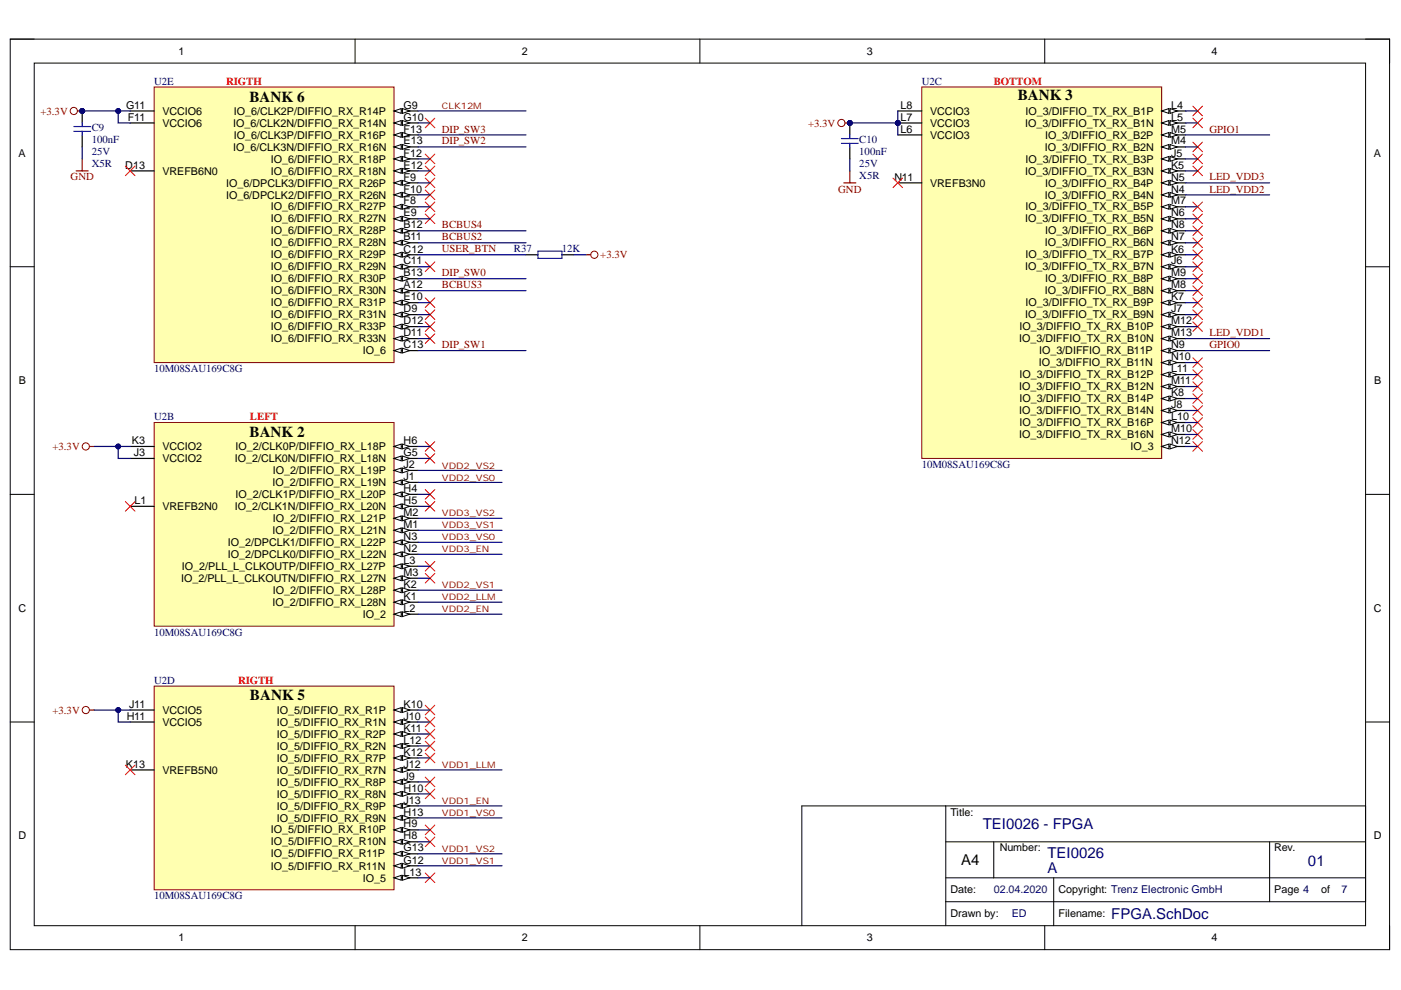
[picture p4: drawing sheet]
<svg xmlns="http://www.w3.org/2000/svg" width="297mm" height="210mm" viewBox="0 0 297 210" stroke-linecap="round" stroke-linejoin="round" font-family="sans-serif">
<defs><g id="words">
<g font-size="3.2">
<text x="52.9" y="21.6">BANK 6</text>
<text x="215.8" y="21.3">BANK 3</text>
<text x="52.9" y="92.7">BANK 2</text>
<text x="53" y="148.3">BANK 5</text>
<text x="203.8" y="183.4">A4</text>
</g>
<g font-size="3.2" fill="#000080">
<text x="208.4" y="175.8">TEI0026 - FPGA</text>
<text x="222.1" y="185.2">A</text>
<text x="222.1" y="181.9">TEI0026</text>
<text x="277.3" y="183.6">01</text>
<text x="235.6" y="194.8">FPGA.SchDoc</text>
</g>
<g font-size="2.3">
<text x="37.9" y="11.6">1</text>
<text x="110.7" y="11.6">2</text>
<text x="183.8" y="11.6">3</text>
<text x="256.9" y="11.6">4</text>
<text x="26.7" y="23">G11</text>
<text x="85.6" y="23">G9</text>
<text x="190.9" y="23">L8</text>
<text x="248.3" y="23">L4</text>
<text x="27.1" y="25.6">F11</text>
<text x="34.4" y="24.3">VCCIO6</text>
<text x="34.4" y="26.8">VCCIO6</text>
<text x="49.4" y="26.8">IO_6/CLK2N/DIFFIO_RX_R14N</text>
<text x="49.6" y="24.3">IO_6/CLK2P/DIFFIO_RX_R14P</text>
<text x="49.6" y="29.4">IO_6/CLK3P/DIFFIO_RX_R16P</text>
<text x="85.6" y="25.6">G10</text>
<text x="85.6" y="28.1">F13</text>
<text x="190.9" y="25.6">L7</text>
<text x="190.9" y="28.1">L6</text>
<text x="197.2" y="24.3">VCCIO3</text>
<text x="197.2" y="26.8">VCCIO3</text>
<text x="197.2" y="29.4">VCCIO3</text>
<text x="217.4" y="26.8">IO_3/DIFFIO_TX_RX_B1N</text>
<text x="217.4" y="24.3">IO_3/DIFFIO_TX_RX_B1P</text>
<text x="221.6" y="29.4">IO_3/DIFFIO_RX_B2P</text>
<text x="248.3" y="25.6">L5</text>
<text x="248.3" y="28.1">M5</text>
<text x="3.9" y="33.2">A</text>
<text x="26.6" y="35.8">D13</text>
<text x="49.4" y="31.9">IO_6/CLK3N/DIFFIO_RX_R16N</text>
<text x="57.4" y="34.5">IO_6/DIFFIO_RX_R18P</text>
<text x="85.6" y="33.2">F12</text>
<text x="85.6" y="35.8">E12</text>
<text x="85.6" y="30.6">E13</text>
<text x="217.4" y="34.5">IO_3/DIFFIO_TX_RX_B3P</text>
<text x="221.5" y="31.9">IO_3/DIFFIO_RX_B2N</text>
<text x="248.3" y="30.6">M4</text>
<text x="248.3" y="35.8">K5</text>
<text x="248.3" y="33.2">J5</text>
<text x="291.3" y="33.2">A</text>
<text x="34.4" y="37">VREFB6N0</text>
<text x="48" y="39.6">IO_6/DPCLK3/DIFFIO_RX_R26P</text>
<text x="57.4" y="37">IO_6/DIFFIO_RX_R18N</text>
<text x="85.6" y="38.3">F9</text>
<text x="85.6" y="40.8">F10</text>
<text x="189.6" y="38.3">N11</text>
<text x="197.2" y="39.6">VREFB3N0</text>
<text x="217.4" y="37">IO_3/DIFFIO_TX_RX_B3N</text>
<text x="221.6" y="39.6">IO_3/DIFFIO_RX_B4P</text>
<text x="248.3" y="40.8">N4</text>
<text x="248.3" y="38.3">N5</text>
<text x="47.9" y="42.1">IO_6/DPCLK2/DIFFIO_RX_R26N</text>
<text x="57.4" y="47.2">IO_6/DIFFIO_RX_R27N</text>
<text x="57.4" y="44.6">IO_6/DIFFIO_RX_R27P</text>
<text x="85.6" y="43.4">F8</text>
<text x="85.6" y="45.9">E9</text>
<text x="217.4" y="47.2">IO_3/DIFFIO_TX_RX_B5N</text>
<text x="217.4" y="44.6">IO_3/DIFFIO_TX_RX_B5P</text>
<text x="221.5" y="42.1">IO_3/DIFFIO_RX_B4N</text>
<text x="248.3" y="45.9">N6</text>
<text x="248.3" y="43.4">M7</text>
<text x="57.4" y="52.2">IO_6/DIFFIO_RX_R28N</text>
<text x="57.4" y="49.7">IO_6/DIFFIO_RX_R28P</text>
<text x="85.6" y="48.4">B12</text>
<text x="85.6" y="51">B11</text>
<text x="85.6" y="53.5">C12</text>
<text x="221.5" y="52.2">IO_3/DIFFIO_RX_B6N</text>
<text x="221.6" y="49.7">IO_3/DIFFIO_RX_B6P</text>
<text x="248.3" y="51">N7</text>
<text x="248.3" y="48.4">N8</text>
<text x="248.3" y="53.5">K6</text>
<text x="57.4" y="57.3">IO_6/DIFFIO_RX_R29N</text>
<text x="57.4" y="54.8">IO_6/DIFFIO_RX_R29P</text>
<text x="57.4" y="59.9">IO_6/DIFFIO_RX_R30P</text>
<text x="85.6" y="58.6">B13</text>
<text x="85.6" y="56.1">C11</text>
<text x="217.4" y="57.3">IO_3/DIFFIO_TX_RX_B7N</text>
<text x="217.4" y="54.8">IO_3/DIFFIO_TX_RX_B7P</text>
<text x="221.6" y="59.9">IO_3/DIFFIO_RX_B8P</text>
<text x="248.3" y="56.1">J6</text>
<text x="248.3" y="58.6">M9</text>
<text x="57.4" y="62.4">IO_6/DIFFIO_RX_R30N</text>
<text x="57.4" y="64.9">IO_6/DIFFIO_RX_R31P</text>
<text x="85.6" y="61.1">A12</text>
<text x="85.6" y="63.7">E10</text>
<text x="217.4" y="64.9">IO_3/DIFFIO_TX_RX_B9P</text>
<text x="221.5" y="62.4">IO_3/DIFFIO_RX_B8N</text>
<text x="248.3" y="61.1">M8</text>
<text x="248.3" y="63.7">K7</text>
<text x="57.4" y="67.5">IO_6/DIFFIO_RX_R31N</text>
<text x="57.4" y="70">IO_6/DIFFIO_RX_R33P</text>
<text x="85.6" y="66.2">D9</text>
<text x="85.6" y="68.8">D12</text>
<text x="85.6" y="71.3">D11</text>
<text x="216.2" y="70">IO_3/DIFFIO_TX_RX_B10P</text>
<text x="217.4" y="67.5">IO_3/DIFFIO_TX_RX_B9N</text>
<text x="248.3" y="66.2">J7</text>
<text x="248.3" y="71.3">M13</text>
<text x="248.3" y="68.8">M12</text>
<text x="57.4" y="72.6">IO_6/DIFFIO_RX_R33N</text>
<text x="76.9" y="75.1">IO_6</text>
<text x="85.6" y="73.8">C13</text>
<text x="216.1" y="72.6">IO_3/DIFFIO_TX_RX_B10N</text>
<text x="220.3" y="77.7">IO_3/DIFFIO_RX_B11N</text>
<text x="220.3" y="75.1">IO_3/DIFFIO_RX_B11P</text>
<text x="248.3" y="76.4">N10</text>
<text x="248.3" y="73.8">N9</text>
<text x="4" y="81.5">B</text>
<text x="216.1" y="82.7">IO_3/DIFFIO_TX_RX_B12N</text>
<text x="216.2" y="80.2">IO_3/DIFFIO_TX_RX_B12P</text>
<text x="248.3" y="81.5">M11</text>
<text x="248.3" y="78.9">L11</text>
<text x="291.4" y="81.5">B</text>
<text x="216.1" y="87.8">IO_3/DIFFIO_TX_RX_B14N</text>
<text x="216.2" y="85.3">IO_3/DIFFIO_TX_RX_B14P</text>
<text x="248.3" y="86.5">J8</text>
<text x="248.3" y="84">K8</text>
<text x="248.3" y="89.1">L10</text>
<text x="28" y="94.1">K3</text>
<text x="34.4" y="95.4">VCCIO2</text>
<text x="50" y="95.4">IO_2/CLK0P/DIFFIO_RX_L18P</text>
<text x="85.6" y="94.1">H6</text>
<text x="216.1" y="92.9">IO_3/DIFFIO_TX_RX_B16N</text>
<text x="216.2" y="90.3">IO_3/DIFFIO_TX_RX_B16P</text>
<text x="239.7" y="95.4">IO_3</text>
<text x="248.3" y="94.1">N12</text>
<text x="248.3" y="91.6">M10</text>
<text x="28.3" y="96.7">J3</text>
<text x="34.4" y="98">VCCIO2</text>
<text x="49.8" y="98">IO_2/CLK0N/DIFFIO_RX_L18N</text>
<text x="57.8" y="100.5">IO_2/DIFFIO_RX_L19P</text>
<text x="85.6" y="101.8">J1</text>
<text x="85.6" y="99.3">J2</text>
<text x="85.6" y="96.7">G5</text>
<text x="28.5" y="106.9">L1</text>
<text x="50" y="105.6">IO_2/CLK1P/DIFFIO_RX_L20P</text>
<text x="57.8" y="103.1">IO_2/DIFFIO_RX_L19N</text>
<text x="85.6" y="106.9">H5</text>
<text x="85.6" y="104.3">H4</text>
<text x="34.4" y="108.1">VREFB2N0</text>
<text x="49.8" y="108.1">IO_2/CLK1N/DIFFIO_RX_L20N</text>
<text x="57.8" y="113.2">IO_2/DIFFIO_RX_L21N</text>
<text x="57.8" y="110.7">IO_2/DIFFIO_RX_L21P</text>
<text x="85.6" y="111.9">M1</text>
<text x="85.6" y="109.4">M2</text>
<text x="48.3" y="118.3">IO_2/DPCLK0/DIFFIO_RX_L22N</text>
<text x="48.3" y="115.7">IO_2/DPCLK1/DIFFIO_RX_L22P</text>
<text x="85.6" y="119.6">L3</text>
<text x="85.6" y="117">N2</text>
<text x="85.6" y="114.5">N3</text>
<text x="38.4" y="123.4">IO_2/PLL_L_CLKOUTN/DIFFIO_RX_L27N</text>
<text x="38.6" y="120.9">IO_2/PLL_L_CLKOUTP/DIFFIO_RX_L27P</text>
<text x="57.8" y="125.9">IO_2/DIFFIO_RX_L28P</text>
<text x="85.6" y="124.7">K2</text>
<text x="85.6" y="122.1">M3</text>
<text x="3.9" y="129.7">C</text>
<text x="57.8" y="128.5">IO_2/DIFFIO_RX_L28N</text>
<text x="76.9" y="131">IO_2</text>
<text x="85.6" y="129.7">L2</text>
<text x="85.6" y="127.2">K1</text>
<text x="291.3" y="129.7">C</text>
<text x="26.9" y="152.6">H11</text>
<text x="27.4" y="150.1">J11</text>
<text x="34.4" y="151.3">VCCIO5</text>
<text x="34.4" y="153.9">VCCIO5</text>
<text x="58.7" y="153.9">IO_5/DIFFIO_RX_R1N</text>
<text x="58.7" y="151.3">IO_5/DIFFIO_RX_R1P</text>
<text x="85.6" y="150.1">K10</text>
<text x="85.6" y="155.1">K11</text>
<text x="85.6" y="152.6">J10</text>
<text x="58.7" y="158.9">IO_5/DIFFIO_RX_R2N</text>
<text x="58.7" y="156.4">IO_5/DIFFIO_RX_R2P</text>
<text x="58.7" y="161.5">IO_5/DIFFIO_RX_R7P</text>
<text x="85.6" y="157.7">L12</text>
<text x="85.6" y="160.2">K12</text>
<text x="26.7" y="162.8">K13</text>
<text x="34.4" y="164">VREFB5N0</text>
<text x="58.7" y="164">IO_5/DIFFIO_RX_R7N</text>
<text x="58.7" y="166.6">IO_5/DIFFIO_RX_R8P</text>
<text x="85.6" y="162.8">J12</text>
<text x="85.6" y="165.3">J9</text>
<text x="85.6" y="167.8">H10</text>
<text x="58.7" y="169.1">IO_5/DIFFIO_RX_R8N</text>
<text x="58.7" y="171.6">IO_5/DIFFIO_RX_R9P</text>
<text x="85.6" y="170.4">J13</text>
<text x="85.6" y="172.9">H13</text>
<text x="201.5" y="172.9">Title:</text>
<text x="3.9" y="178">D</text>
<text x="57.4" y="179.3">IO_5/DIFFIO_RX_R10N</text>
<text x="57.4" y="176.7">IO_5/DIFFIO_RX_R10P</text>
<text x="58.7" y="174.2">IO_5/DIFFIO_RX_R9N</text>
<text x="85.6" y="175.4">H9</text>
<text x="85.6" y="178">H8</text>
<text x="291.3" y="178">D</text>
<text x="57.4" y="184.4">IO_5/DIFFIO_RX_R11N</text>
<text x="57.4" y="181.8">IO_5/DIFFIO_RX_R11P</text>
<text x="85.6" y="185.6">L13</text>
<text x="85.6" y="180.5">G13</text>
<text x="85.6" y="183.1">G12</text>
<text x="212" y="180.5">Number:</text>
<text x="270.2" y="180.5">Rev.</text>
<text x="76.9" y="186.9">IO_5</text>
<text x="201.5" y="189.4">Date:</text>
<text x="224.4" y="189.4">Copyright: Trenz Electronic GmbH</text>
<text x="270.2" y="189.4">Page 4</text>
<text x="280.1" y="189.4">of</text>
<text x="201.5" y="194.5">Drawn by:</text>
<text x="224.4" y="194.5">Filename:</text>
<text x="37.9" y="199.6">1</text>
<text x="110.7" y="199.6">2</text>
<text x="183.8" y="199.6">3</text>
<text x="256.9" y="199.6">4</text>
</g>
<g font-size="2.3" fill="#000080">
<text x="32.7" y="18">U2E</text>
<text x="195.4" y="18">U2C</text>
<text x="19.5" y="27.8">C9</text>
<text x="19.5" y="32.9">25V</text>
<text x="19.5" y="35.5">X5R</text>
<text x="19.5" y="30.4">100nF</text>
<text x="182.2" y="35.5">25V</text>
<text x="182.2" y="30.4">C10</text>
<text x="182.2" y="32.9">100nF</text>
<text x="182.2" y="38">X5R</text>
<text x="109" y="53.5">R37</text>
<text x="119.1" y="53.5">12K</text>
<text x="32.7" y="78.9">10M08SAU169C8G</text>
<text x="32.7" y="89.1">U2B</text>
<text x="195.4" y="99.2">10M08SAU169C8G</text>
<text x="32.7" y="134.8">10M08SAU169C8G</text>
<text x="32.7" y="144.9">U2D</text>
<text x="32.7" y="190.7">10M08SAU169C8G</text>
<text x="210.7" y="189.4">02.04.2020</text>
<text x="284.4" y="189.4">7</text>
<text x="214.5" y="194.5">ED</text>
</g>
<g font-size="2.3" fill="#f00">
<text x="47.9" y="18">RIGTH</text>
<text x="210.7" y="18">BOTTOM</text>
<text x="53" y="89.1">LEFT</text>
<text x="50.5" y="144.9">RIGTH</text>
</g>
<g font-size="2.3" fill="#800000">
<text x="8.6" y="24.3">+3.3V</text>
<text x="93.7" y="28.1">DIP_SW3</text>
<text x="171.3" y="26.8">+3.3V</text>
<text x="256.5" y="28.1">GPIO1</text>
<text x="93.7" y="30.6">DIP_SW2</text>
<text x="15" y="38.2">GND</text>
<text x="177.7" y="40.8">GND</text>
<text x="256.5" y="40.8">LED_VDD2</text>
<text x="256.5" y="38.2">LED_VDD3</text>
<text x="93.7" y="48.4">BCBUS4</text>
<text x="93.7" y="51">BCBUS2</text>
<text x="93.7" y="53.5">USER_BTN</text>
<text x="93.7" y="58.6">DIP_SW0</text>
<text x="127.3" y="54.8">+3.3V</text>
<text x="93.7" y="61.1">BCBUS3</text>
<text x="256.5" y="71.3">LED_VDD1</text>
<text x="93.7" y="73.8">DIP_SW1</text>
<text x="256.5" y="73.8">GPIO0</text>
<text x="11.1" y="95.4">+3.3V</text>
<text x="11.1" y="151.3">+3.3V</text>
</g>
<g font-size="1.9" fill="#800000">
<text x="93.7" y="23.1">CLK12M</text>
<text x="93.7" y="99.3">VDD2_VS2</text>
<text x="93.7" y="101.9">VDD2_VS0</text>
<text x="93.7" y="109.5">VDD3_VS2</text>
<text x="93.7" y="112">VDD3_VS1</text>
<text x="93.7" y="114.6">VDD3_VS0</text>
<text x="93.7" y="117.1">VDD3_EN</text>
<text x="93.7" y="124.7">VDD2_VS1</text>
<text x="93.7" y="127.3">VDD2_LLM</text>
<text x="93.7" y="129.8">VDD2_EN</text>
<text x="93.7" y="162.9">VDD1_LLM</text>
<text x="93.7" y="170.5">VDD1_EN</text>
<text x="93.7" y="173">VDD1_VS0</text>
<text x="93.7" y="183.2">VDD1_VS1</text>
<text x="93.7" y="180.6">VDD1_VS2</text>
</g>
</g></defs>
<path d="M2.2 8.3h292.4v193.1h-292.4z" fill="none" stroke="#000" stroke-width=".21"/>
<path d="M7.3 13.4h282.2v182.9h-282.2z" fill-rule="evenodd" fill="#fff"/>
<g fill="none" stroke="#000" stroke-width=".21">
<path d="M2.2 8.3h5.1M7.3 13.4h282.2v182.9h-282.2zM75.3 8.3v5.1M148.4 8.3v5.1M221.5 8.3v5.1M289.5 8.3h5.1v5.1M2.2 56.6h5.1M289.5 56.6h5.1M2.2 104.8h5.1M289.5 104.8h5.1M2.2 153.1h5.1M289.5 153.1h5.1"/>
<path d="M200.5 170.9v25.4M200.5 178.5h89M210.7 178.5v7.6M269.2 178.5v12.7M75.3 196.3v5.1M148.4 196.3v5.1M200.5 191.2h89v-20.3h-119.5v25.4M200.5 186.1h89M221.5 196.3v5.1M223.4 186.1v10.2M294.6 196.3v5.1"/>
</g>
<path d="M32.7 89.6h50.8v43.2h-50.8z" fill-rule="evenodd" fill="#ffffb0"/>
<path d="M32.7 89.6h50.8v43.2h-50.8z" fill="none" stroke="#800000" stroke-width=".21"/>
<path d="M83.5 102.3h5.1" fill="none" stroke="#000" stroke-width=".25"/>
<path d="M83.5 102.3l1.6-.5v1z" fill="#f8fcff"/>
<path d="M83.5 102.3l1.6-.5v1z" fill="none" stroke="#000" stroke-width=".21"/>
<path d="M85.3 101.8l1.6 .5-1.6 .5z" fill="#f8fcff"/>
<path d="M85.3 101.8l1.6 .5-1.6 .5z" fill="none" stroke="#000" stroke-width=".21"/>
<path d="M83.5 99.7h5.1" fill="none" stroke="#000" stroke-width=".25"/>
<path d="M83.5 99.7l1.6-.5v1z" fill="#f8fcff"/>
<path d="M83.5 99.7l1.6-.5v1z" fill="none" stroke="#000" stroke-width=".21"/>
<path d="M85.3 99.2l1.6 .5-1.6 .5z" fill="#f8fcff"/>
<path d="M85.3 99.2l1.6 .5-1.6 .5z" fill="none" stroke="#000" stroke-width=".21"/>
<path d="M83.5 112.4h5.1" fill="none" stroke="#000" stroke-width=".25"/>
<path d="M83.5 112.4l1.6-.5v1z" fill="#f8fcff"/>
<path d="M83.5 112.4l1.6-.5v1z" fill="none" stroke="#000" stroke-width=".21"/>
<path d="M85.3 111.9l1.6 .5-1.6 .5z" fill="#f8fcff"/>
<path d="M85.3 111.9l1.6 .5-1.6 .5z" fill="none" stroke="#000" stroke-width=".21"/>
<path d="M83.5 109.9h5.1" fill="none" stroke="#000" stroke-width=".25"/>
<path d="M83.5 109.9l1.6-.5v1z" fill="#f8fcff"/>
<path d="M83.5 109.9l1.6-.5v1z" fill="none" stroke="#000" stroke-width=".21"/>
<path d="M85.3 109.4l1.6 .5-1.6 .5z" fill="#f8fcff"/>
<path d="M85.3 109.4l1.6 .5-1.6 .5z" fill="none" stroke="#000" stroke-width=".21"/>
<path d="M83.5 130.2h5.1" fill="none" stroke="#000" stroke-width=".25"/>
<path d="M83.5 130.2l1.6-.5v1z" fill="#f8fcff"/>
<path d="M83.5 130.2l1.6-.5v1z" fill="none" stroke="#000" stroke-width=".21"/>
<path d="M85.3 129.7l1.6 .5-1.6 .5z" fill="#f8fcff"/>
<path d="M85.3 129.7l1.6 .5-1.6 .5z" fill="none" stroke="#000" stroke-width=".21"/>
<path d="M83.5 127.7h5.1" fill="none" stroke="#000" stroke-width=".25"/>
<path d="M83.5 127.7l1.6-.5v1z" fill="#f8fcff"/>
<path d="M83.5 127.7l1.6-.5v1z" fill="none" stroke="#000" stroke-width=".21"/>
<path d="M85.3 127.2l1.6 .5-1.6 .5z" fill="#f8fcff"/>
<path d="M85.3 127.2l1.6 .5-1.6 .5z" fill="none" stroke="#000" stroke-width=".21"/>
<path d="M83.5 125.1h5.1" fill="none" stroke="#000" stroke-width=".25"/>
<path d="M83.5 125.1l1.6-.5v1z" fill="#f8fcff"/>
<path d="M83.5 125.1l1.6-.5v1z" fill="none" stroke="#000" stroke-width=".21"/>
<path d="M85.3 124.6l1.6 .5-1.6 .5z" fill="#f8fcff"/>
<path d="M85.3 124.6l1.6 .5-1.6 .5z" fill="none" stroke="#000" stroke-width=".21"/>
<path d="M83.5 122.6h5.1" fill="none" stroke="#000" stroke-width=".25"/>
<path d="M83.5 122.6l1.6-.5v1z" fill="#f8fcff"/>
<path d="M83.5 122.6l1.6-.5v1z" fill="none" stroke="#000" stroke-width=".21"/>
<path d="M85.3 122.1l1.6 .5-1.6 .5z" fill="#f8fcff"/>
<path d="M85.3 122.1l1.6 .5-1.6 .5z" fill="none" stroke="#000" stroke-width=".21"/>
<path d="M83.5 120.1h5.1" fill="none" stroke="#000" stroke-width=".25"/>
<path d="M83.5 120.1l1.6-.5v1z" fill="#f8fcff"/>
<path d="M83.5 120.1l1.6-.5v1z" fill="none" stroke="#000" stroke-width=".21"/>
<path d="M85.3 119.6l1.6 .5-1.6 .5z" fill="#f8fcff"/>
<path d="M85.3 119.6l1.6 .5-1.6 .5z" fill="none" stroke="#000" stroke-width=".21"/>
<path d="M83.5 97.2h5.1" fill="none" stroke="#000" stroke-width=".25"/>
<path d="M83.5 97.2l1.6-.5v1z" fill="#f8fcff"/>
<path d="M83.5 97.2l1.6-.5v1z" fill="none" stroke="#000" stroke-width=".21"/>
<path d="M85.3 96.7l1.6 .5-1.6 .5z" fill="#f8fcff"/>
<path d="M85.3 96.7l1.6 .5-1.6 .5z" fill="none" stroke="#000" stroke-width=".21"/>
<path d="M83.5 94.7h5.1" fill="none" stroke="#000" stroke-width=".25"/>
<path d="M83.5 94.7l1.6-.5v1z" fill="#f8fcff"/>
<path d="M83.5 94.7l1.6-.5v1z" fill="none" stroke="#000" stroke-width=".21"/>
<path d="M85.3 94.2l1.6 .5-1.6 .5z" fill="#f8fcff"/>
<path d="M85.3 94.2l1.6 .5-1.6 .5z" fill="none" stroke="#000" stroke-width=".21"/>
<path d="M83.5 107.4h5.1" fill="none" stroke="#000" stroke-width=".25"/>
<path d="M83.5 107.4l1.6-.5v1z" fill="#f8fcff"/>
<path d="M83.5 107.4l1.6-.5v1z" fill="none" stroke="#000" stroke-width=".21"/>
<path d="M85.3 106.9l1.6 .5-1.6 .5z" fill="#f8fcff"/>
<path d="M85.3 106.9l1.6 .5-1.6 .5z" fill="none" stroke="#000" stroke-width=".21"/>
<path d="M83.5 104.8h5.1" fill="none" stroke="#000" stroke-width=".25"/>
<path d="M83.5 104.8l1.6-.5v1z" fill="#f8fcff"/>
<path d="M83.5 104.8l1.6-.5v1z" fill="none" stroke="#000" stroke-width=".21"/>
<path d="M85.3 104.3l1.6 .5-1.6 .5z" fill="#f8fcff"/>
<path d="M85.3 104.3l1.6 .5-1.6 .5z" fill="none" stroke="#000" stroke-width=".21"/>
<path d="M83.5 117.5h5.1" fill="none" stroke="#000" stroke-width=".25"/>
<path d="M83.5 117.5l1.6-.5v1z" fill="#f8fcff"/>
<path d="M83.5 117.5l1.6-.5v1z" fill="none" stroke="#000" stroke-width=".21"/>
<path d="M85.3 117l1.6 .5-1.6 .5z" fill="#f8fcff"/>
<path d="M85.3 117l1.6 .5-1.6 .5z" fill="none" stroke="#000" stroke-width=".21"/>
<path d="M83.5 115h5.1" fill="none" stroke="#000" stroke-width=".25"/>
<path d="M83.5 115l1.6-.5v1z" fill="#f8fcff"/>
<path d="M83.5 115l1.6-.5v1z" fill="none" stroke="#000" stroke-width=".21"/>
<path d="M85.3 114.5l1.6 .5-1.6 .5z" fill="#f8fcff"/>
<path d="M85.3 114.5l1.6 .5-1.6 .5z" fill="none" stroke="#000" stroke-width=".21"/>
<path d="M27.6 94.7h5.1M27.6 97.2h5.1M27.6 107.4h5.1" fill="none" stroke="#000" stroke-width=".25"/>
<circle cx="190.3" cy="26.1" r=".51" fill="#000080"/>
<circle cx="190.3" cy="26.1" r=".51" fill="none" stroke="#000080" stroke-width=".21"/>
<path d="M195.4 18.4h50.9v78.8h-50.9z" fill-rule="evenodd" fill="#ffffb0"/>
<path d="M195.4 18.4h50.9v78.8h-50.9z" fill="none" stroke="#800000" stroke-width=".21"/>
<path d="M246.3 26.1h5.1" fill="none" stroke="#000" stroke-width=".25"/>
<path d="M246.3 26.1l1.5-.5v1z" fill="#f8fcff"/>
<path d="M246.3 26.1l1.5-.5v1z" fill="none" stroke="#000" stroke-width=".21"/>
<path d="M248.1 25.6l1.5 .5-1.5 .5z" fill="#f8fcff"/>
<path d="M248.1 25.6l1.5 .5-1.5 .5z" fill="none" stroke="#000" stroke-width=".21"/>
<path d="M246.3 31.2h5.1" fill="none" stroke="#000" stroke-width=".25"/>
<path d="M246.3 31.2l1.5-.6v1.1z" fill="#f8fcff"/>
<path d="M246.3 31.2l1.5-.6v1.1z" fill="none" stroke="#000" stroke-width=".21"/>
<path d="M248.1 30.6l1.5 .6-1.5 .5z" fill="#f8fcff"/>
<path d="M248.1 30.6l1.5 .6-1.5 .5z" fill="none" stroke="#000" stroke-width=".21"/>
<path d="M246.3 23.5h5.1" fill="none" stroke="#000" stroke-width=".25"/>
<path d="M246.3 23.5l1.5-.5v1z" fill="#f8fcff"/>
<path d="M246.3 23.5l1.5-.5v1z" fill="none" stroke="#000" stroke-width=".21"/>
<path d="M248.1 23l1.5 .5-1.5 .5z" fill="#f8fcff"/>
<path d="M248.1 23l1.5 .5-1.5 .5z" fill="none" stroke="#000" stroke-width=".21"/>
<path d="M246.3 28.6h5.1" fill="none" stroke="#000" stroke-width=".25"/>
<path d="M246.3 28.6l1.5-.5v1z" fill="#f8fcff"/>
<path d="M246.3 28.6l1.5-.5v1z" fill="none" stroke="#000" stroke-width=".21"/>
<path d="M248.1 28.1l1.5 .5-1.5 .5z" fill="#f8fcff"/>
<path d="M248.1 28.1l1.5 .5-1.5 .5z" fill="none" stroke="#000" stroke-width=".21"/>
<path d="M246.3 36.2h5.1" fill="none" stroke="#000" stroke-width=".25"/>
<path d="M246.3 36.2l1.5-.5v1z" fill="#f8fcff"/>
<path d="M246.3 36.2l1.5-.5v1z" fill="none" stroke="#000" stroke-width=".21"/>
<path d="M248.1 35.7l1.5 .5-1.5 .5z" fill="#f8fcff"/>
<path d="M248.1 35.7l1.5 .5-1.5 .5z" fill="none" stroke="#000" stroke-width=".21"/>
<path d="M246.3 41.3h5.1" fill="none" stroke="#000" stroke-width=".25"/>
<path d="M246.3 41.3l1.5-.5v1z" fill="#f8fcff"/>
<path d="M246.3 41.3l1.5-.5v1z" fill="none" stroke="#000" stroke-width=".21"/>
<path d="M248.1 40.8l1.5 .5-1.5 .5z" fill="#f8fcff"/>
<path d="M248.1 40.8l1.5 .5-1.5 .5z" fill="none" stroke="#000" stroke-width=".21"/>
<path d="M246.3 33.7h5.1" fill="none" stroke="#000" stroke-width=".25"/>
<path d="M246.3 33.7l1.5-.5v1z" fill="#f8fcff"/>
<path d="M246.3 33.7l1.5-.5v1z" fill="none" stroke="#000" stroke-width=".21"/>
<path d="M248.1 33.2l1.5 .5-1.5 .5z" fill="#f8fcff"/>
<path d="M248.1 33.2l1.5 .5-1.5 .5z" fill="none" stroke="#000" stroke-width=".21"/>
<path d="M246.3 38.8h5.1" fill="none" stroke="#000" stroke-width=".25"/>
<path d="M246.3 38.8l1.5-.5v1z" fill="#f8fcff"/>
<path d="M246.3 38.8l1.5-.5v1z" fill="none" stroke="#000" stroke-width=".21"/>
<path d="M248.1 38.3l1.5 .5-1.5 .5z" fill="#f8fcff"/>
<path d="M248.1 38.3l1.5 .5-1.5 .5z" fill="none" stroke="#000" stroke-width=".21"/>
<path d="M246.3 46.4h5.1" fill="none" stroke="#000" stroke-width=".25"/>
<path d="M246.3 46.4l1.5-.5v1z" fill="#f8fcff"/>
<path d="M246.3 46.4l1.5-.5v1z" fill="none" stroke="#000" stroke-width=".21"/>
<path d="M248.1 45.9l1.5 .5-1.5 .5z" fill="#f8fcff"/>
<path d="M248.1 45.9l1.5 .5-1.5 .5z" fill="none" stroke="#000" stroke-width=".21"/>
<path d="M246.3 51.5h5.1" fill="none" stroke="#000" stroke-width=".25"/>
<path d="M246.3 51.5l1.5-.5v1z" fill="#f8fcff"/>
<path d="M246.3 51.5l1.5-.5v1z" fill="none" stroke="#000" stroke-width=".21"/>
<path d="M248.1 51l1.5 .5-1.5 .5z" fill="#f8fcff"/>
<path d="M248.1 51l1.5 .5-1.5 .5z" fill="none" stroke="#000" stroke-width=".21"/>
<path d="M246.3 43.9h5.1" fill="none" stroke="#000" stroke-width=".25"/>
<path d="M246.3 43.9l1.5-.6v1.1z" fill="#f8fcff"/>
<path d="M246.3 43.9l1.5-.6v1.1z" fill="none" stroke="#000" stroke-width=".21"/>
<path d="M248.1 43.3l1.5 .6-1.5 .5z" fill="#f8fcff"/>
<path d="M248.1 43.3l1.5 .6-1.5 .5z" fill="none" stroke="#000" stroke-width=".21"/>
<path d="M246.3 48.9h5.1" fill="none" stroke="#000" stroke-width=".25"/>
<path d="M246.3 48.9l1.5-.5v1z" fill="#f8fcff"/>
<path d="M246.3 48.9l1.5-.5v1z" fill="none" stroke="#000" stroke-width=".21"/>
<path d="M248.1 48.4l1.5 .5-1.5 .5z" fill="#f8fcff"/>
<path d="M248.1 48.4l1.5 .5-1.5 .5z" fill="none" stroke="#000" stroke-width=".21"/>
<path d="M246.3 56.6h5.1" fill="none" stroke="#000" stroke-width=".25"/>
<path d="M246.3 56.6l1.5-.6v1.1z" fill="#f8fcff"/>
<path d="M246.3 56.6l1.5-.6v1.1z" fill="none" stroke="#000" stroke-width=".21"/>
<path d="M248.1 56l1.5 .6-1.5 .5z" fill="#f8fcff"/>
<path d="M248.1 56l1.5 .6-1.5 .5z" fill="none" stroke="#000" stroke-width=".21"/>
<path d="M246.3 61.6h5.1" fill="none" stroke="#000" stroke-width=".25"/>
<path d="M246.3 61.6l1.5-.5v1z" fill="#f8fcff"/>
<path d="M246.3 61.6l1.5-.5v1z" fill="none" stroke="#000" stroke-width=".21"/>
<path d="M248.1 61.1l1.5 .5-1.5 .5z" fill="#f8fcff"/>
<path d="M248.1 61.1l1.5 .5-1.5 .5z" fill="none" stroke="#000" stroke-width=".21"/>
<path d="M246.3 54h5.1" fill="none" stroke="#000" stroke-width=".25"/>
<path d="M246.3 54l1.5-.5v1z" fill="#f8fcff"/>
<path d="M246.3 54l1.5-.5v1z" fill="none" stroke="#000" stroke-width=".21"/>
<path d="M248.1 53.5l1.5 .5-1.5 .5z" fill="#f8fcff"/>
<path d="M248.1 53.5l1.5 .5-1.5 .5z" fill="none" stroke="#000" stroke-width=".21"/>
<path d="M246.3 59.1h5.1" fill="none" stroke="#000" stroke-width=".25"/>
<path d="M246.3 59.1l1.5-.5v1z" fill="#f8fcff"/>
<path d="M246.3 59.1l1.5-.5v1z" fill="none" stroke="#000" stroke-width=".21"/>
<path d="M248.1 58.6l1.5 .5-1.5 .5z" fill="#f8fcff"/>
<path d="M248.1 58.6l1.5 .5-1.5 .5z" fill="none" stroke="#000" stroke-width=".21"/>
<path d="M246.3 66.7h5.1" fill="none" stroke="#000" stroke-width=".25"/>
<path d="M246.3 66.7l1.5-.5v1z" fill="#f8fcff"/>
<path d="M246.3 66.7l1.5-.5v1z" fill="none" stroke="#000" stroke-width=".21"/>
<path d="M248.1 66.2l1.5 .5-1.5 .5z" fill="#f8fcff"/>
<path d="M248.1 66.2l1.5 .5-1.5 .5z" fill="none" stroke="#000" stroke-width=".21"/>
<path d="M246.3 64.2h5.1" fill="none" stroke="#000" stroke-width=".25"/>
<path d="M246.3 64.2l1.5-.5v1z" fill="#f8fcff"/>
<path d="M246.3 64.2l1.5-.5v1z" fill="none" stroke="#000" stroke-width=".21"/>
<path d="M248.1 63.7l1.5 .5-1.5 .5z" fill="#f8fcff"/>
<path d="M248.1 63.7l1.5 .5-1.5 .5z" fill="none" stroke="#000" stroke-width=".21"/>
<path d="M246.3 94.7h5.1" fill="none" stroke="#000" stroke-width=".25"/>
<path d="M246.3 94.7l1.5-.6v1.1z" fill="#f8fcff"/>
<path d="M246.3 94.7l1.5-.6v1.1z" fill="none" stroke="#000" stroke-width=".21"/>
<path d="M248.1 94.1l1.5 .6-1.5 .5z" fill="#f8fcff"/>
<path d="M248.1 94.1l1.5 .6-1.5 .5z" fill="none" stroke="#000" stroke-width=".21"/>
<path d="M246.3 71.8h5.1" fill="none" stroke="#000" stroke-width=".25"/>
<path d="M246.3 71.8l1.5-.5v1z" fill="#f8fcff"/>
<path d="M246.3 71.8l1.5-.5v1z" fill="none" stroke="#000" stroke-width=".21"/>
<path d="M248.1 71.3l1.5 .5-1.5 .5z" fill="#f8fcff"/>
<path d="M248.1 71.3l1.5 .5-1.5 .5z" fill="none" stroke="#000" stroke-width=".21"/>
<path d="M246.3 76.9h5.1" fill="none" stroke="#000" stroke-width=".25"/>
<path d="M246.3 76.9l1.5-.5v1z" fill="#f8fcff"/>
<path d="M246.3 76.9l1.5-.5v1z" fill="none" stroke="#000" stroke-width=".21"/>
<path d="M248.1 76.4l1.5 .5-1.5 .5z" fill="#f8fcff"/>
<path d="M248.1 76.4l1.5 .5-1.5 .5z" fill="none" stroke="#000" stroke-width=".21"/>
<path d="M246.3 69.3h5.1" fill="none" stroke="#000" stroke-width=".25"/>
<path d="M246.3 69.3l1.5-.5v1z" fill="#f8fcff"/>
<path d="M246.3 69.3l1.5-.5v1z" fill="none" stroke="#000" stroke-width=".21"/>
<path d="M248.1 68.8l1.5 .5-1.5 .5z" fill="#f8fcff"/>
<path d="M248.1 68.8l1.5 .5-1.5 .5z" fill="none" stroke="#000" stroke-width=".21"/>
<path d="M246.3 74.3h5.1" fill="none" stroke="#000" stroke-width=".25"/>
<path d="M246.3 74.3l1.5-.5v1z" fill="#f8fcff"/>
<path d="M246.3 74.3l1.5-.5v1z" fill="none" stroke="#000" stroke-width=".21"/>
<path d="M248.1 73.8l1.5 .5-1.5 .5z" fill="#f8fcff"/>
<path d="M248.1 73.8l1.5 .5-1.5 .5z" fill="none" stroke="#000" stroke-width=".21"/>
<path d="M246.3 82h5.1" fill="none" stroke="#000" stroke-width=".25"/>
<path d="M246.3 82l1.5-.6v1.1z" fill="#f8fcff"/>
<path d="M246.3 82l1.5-.6v1.1z" fill="none" stroke="#000" stroke-width=".21"/>
<path d="M248.1 81.4l1.5 .6-1.5 .5z" fill="#f8fcff"/>
<path d="M248.1 81.4l1.5 .6-1.5 .5z" fill="none" stroke="#000" stroke-width=".21"/>
<path d="M246.3 79.4h5.1" fill="none" stroke="#000" stroke-width=".25"/>
<path d="M246.3 79.4l1.5-.5v1z" fill="#f8fcff"/>
<path d="M246.3 79.4l1.5-.5v1z" fill="none" stroke="#000" stroke-width=".21"/>
<path d="M248.1 78.9l1.5 .5-1.5 .5z" fill="#f8fcff"/>
<path d="M248.1 78.9l1.5 .5-1.5 .5z" fill="none" stroke="#000" stroke-width=".21"/>
<path d="M246.3 87h5.1" fill="none" stroke="#000" stroke-width=".25"/>
<path d="M246.3 87l1.5-.5v1z" fill="#f8fcff"/>
<path d="M246.3 87l1.5-.5v1z" fill="none" stroke="#000" stroke-width=".21"/>
<path d="M248.1 86.5l1.5 .5-1.5 .5z" fill="#f8fcff"/>
<path d="M248.1 86.5l1.5 .5-1.5 .5z" fill="none" stroke="#000" stroke-width=".21"/>
<path d="M246.3 84.5h5.1" fill="none" stroke="#000" stroke-width=".25"/>
<path d="M246.3 84.5l1.5-.5v1z" fill="#f8fcff"/>
<path d="M246.3 84.5l1.5-.5v1z" fill="none" stroke="#000" stroke-width=".21"/>
<path d="M248.1 84l1.5 .5-1.5 .5z" fill="#f8fcff"/>
<path d="M248.1 84l1.5 .5-1.5 .5z" fill="none" stroke="#000" stroke-width=".21"/>
<path d="M246.3 92.1h5.1" fill="none" stroke="#000" stroke-width=".25"/>
<path d="M246.3 92.1l1.5-.5v1z" fill="#f8fcff"/>
<path d="M246.3 92.1l1.5-.5v1z" fill="none" stroke="#000" stroke-width=".21"/>
<path d="M248.1 91.6l1.5 .5-1.5 .5z" fill="#f8fcff"/>
<path d="M248.1 91.6l1.5 .5-1.5 .5z" fill="none" stroke="#000" stroke-width=".21"/>
<path d="M246.3 89.6h5.1" fill="none" stroke="#000" stroke-width=".25"/>
<path d="M246.3 89.6l1.5-.5v1z" fill="#f8fcff"/>
<path d="M246.3 89.6l1.5-.5v1z" fill="none" stroke="#000" stroke-width=".21"/>
<path d="M248.1 89.1l1.5 .5-1.5 .5z" fill="#f8fcff"/>
<path d="M248.1 89.1l1.5 .5-1.5 .5z" fill="none" stroke="#000" stroke-width=".21"/>
<path d="M190.3 38.8h5.1M190.3 23.5h5.1M190.3 26.1h5.1" fill="none" stroke="#000" stroke-width=".25"/>
<circle cx="190.3" cy="26.1" r=".51" fill="#000080"/>
<circle cx="190.3" cy="26.1" r=".51" fill="none" stroke="#000080" stroke-width=".21"/>
<path d="M190.3 28.6h5.1" fill="none" stroke="#000" stroke-width=".25"/>
<path d="M32.7 145.5h50.8v43.2h-50.8z" fill-rule="evenodd" fill="#ffffb0"/>
<path d="M32.7 145.5h50.8v43.2h-50.8z" fill="none" stroke="#800000" stroke-width=".21"/>
<path d="M83.5 150.5h5.1" fill="none" stroke="#000" stroke-width=".25"/>
<path d="M83.5 150.5l1.6-.5v1.1z" fill="#f8fcff"/>
<path d="M83.5 150.5l1.6-.5v1.1z" fill="none" stroke="#000" stroke-width=".21"/>
<path d="M85.3 150l1.6 .5-1.6 .6z" fill="#f8fcff"/>
<path d="M85.3 150l1.6 .5-1.6 .6z" fill="none" stroke="#000" stroke-width=".21"/>
<path d="M83.5 155.6h5.1" fill="none" stroke="#000" stroke-width=".25"/>
<path d="M83.5 155.6l1.6-.5v1z" fill="#f8fcff"/>
<path d="M83.5 155.6l1.6-.5v1z" fill="none" stroke="#000" stroke-width=".21"/>
<path d="M85.3 155.1l1.6 .5-1.6 .5z" fill="#f8fcff"/>
<path d="M85.3 155.1l1.6 .5-1.6 .5z" fill="none" stroke="#000" stroke-width=".21"/>
<path d="M83.5 153.1h5.1" fill="none" stroke="#000" stroke-width=".25"/>
<path d="M83.5 153.1l1.6-.5v1z" fill="#f8fcff"/>
<path d="M83.5 153.1l1.6-.5v1z" fill="none" stroke="#000" stroke-width=".21"/>
<path d="M85.3 152.6l1.6 .5-1.6 .5z" fill="#f8fcff"/>
<path d="M85.3 152.6l1.6 .5-1.6 .5z" fill="none" stroke="#000" stroke-width=".21"/>
<path d="M83.5 158.2h5.1" fill="none" stroke="#000" stroke-width=".25"/>
<path d="M83.5 158.2l1.6-.5v1z" fill="#f8fcff"/>
<path d="M83.5 158.2l1.6-.5v1z" fill="none" stroke="#000" stroke-width=".21"/>
<path d="M85.3 157.7l1.6 .5-1.6 .5z" fill="#f8fcff"/>
<path d="M85.3 157.7l1.6 .5-1.6 .5z" fill="none" stroke="#000" stroke-width=".21"/>
<path d="M83.5 160.7h5.1" fill="none" stroke="#000" stroke-width=".25"/>
<path d="M83.5 160.7l1.6-.5v1z" fill="#f8fcff"/>
<path d="M83.5 160.7l1.6-.5v1z" fill="none" stroke="#000" stroke-width=".21"/>
<path d="M85.3 160.2l1.6 .5-1.6 .5z" fill="#f8fcff"/>
<path d="M85.3 160.2l1.6 .5-1.6 .5z" fill="none" stroke="#000" stroke-width=".21"/>
<path d="M83.5 186.1h5.1" fill="none" stroke="#000" stroke-width=".25"/>
<path d="M83.5 186.1l1.6-.5v1z" fill="#f8fcff"/>
<path d="M83.5 186.1l1.6-.5v1z" fill="none" stroke="#000" stroke-width=".21"/>
<path d="M85.3 185.6l1.6 .5-1.6 .5z" fill="#f8fcff"/>
<path d="M85.3 185.6l1.6 .5-1.6 .5z" fill="none" stroke="#000" stroke-width=".21"/>
<path d="M83.5 163.2h5.1" fill="none" stroke="#000" stroke-width=".25"/>
<path d="M83.5 163.2l1.6-.5v1.1z" fill="#f8fcff"/>
<path d="M83.5 163.2l1.6-.5v1.1z" fill="none" stroke="#000" stroke-width=".21"/>
<path d="M85.3 162.7l1.6 .5-1.6 .6z" fill="#f8fcff"/>
<path d="M85.3 162.7l1.6 .5-1.6 .6z" fill="none" stroke="#000" stroke-width=".21"/>
<path d="M83.5 165.8h5.1" fill="none" stroke="#000" stroke-width=".25"/>
<path d="M83.5 165.8l1.6-.5v1z" fill="#f8fcff"/>
<path d="M83.5 165.8l1.6-.5v1z" fill="none" stroke="#000" stroke-width=".21"/>
<path d="M85.3 165.3l1.6 .5-1.6 .5z" fill="#f8fcff"/>
<path d="M85.3 165.3l1.6 .5-1.6 .5z" fill="none" stroke="#000" stroke-width=".21"/>
<path d="M83.5 170.9h5.1" fill="none" stroke="#000" stroke-width=".25"/>
<path d="M83.5 170.9l1.6-.5v1z" fill="#f8fcff"/>
<path d="M83.5 170.9l1.6-.5v1z" fill="none" stroke="#000" stroke-width=".21"/>
<path d="M85.3 170.4l1.6 .5-1.6 .5z" fill="#f8fcff"/>
<path d="M85.3 170.4l1.6 .5-1.6 .5z" fill="none" stroke="#000" stroke-width=".21"/>
<path d="M83.5 168.3h5.1" fill="none" stroke="#000" stroke-width=".25"/>
<path d="M83.5 168.3l1.6-.5v1z" fill="#f8fcff"/>
<path d="M83.5 168.3l1.6-.5v1z" fill="none" stroke="#000" stroke-width=".21"/>
<path d="M85.3 167.8l1.6 .5-1.6 .5z" fill="#f8fcff"/>
<path d="M85.3 167.8l1.6 .5-1.6 .5z" fill="none" stroke="#000" stroke-width=".21"/>
<path d="M83.5 173.4h5.1" fill="none" stroke="#000" stroke-width=".25"/>
<path d="M83.5 173.4l1.6-.5v1z" fill="#f8fcff"/>
<path d="M83.5 173.4l1.6-.5v1z" fill="none" stroke="#000" stroke-width=".21"/>
<path d="M85.3 172.9l1.6 .5-1.6 .5z" fill="#f8fcff"/>
<path d="M85.3 172.9l1.6 .5-1.6 .5z" fill="none" stroke="#000" stroke-width=".21"/>
<path d="M83.5 176h5.1" fill="none" stroke="#000" stroke-width=".25"/>
<path d="M83.5 176l1.6-.6v1.1z" fill="#f8fcff"/>
<path d="M83.5 176l1.6-.6v1.1z" fill="none" stroke="#000" stroke-width=".21"/>
<path d="M85.3 175.4l1.6 .6-1.6 .5z" fill="#f8fcff"/>
<path d="M85.3 175.4l1.6 .6-1.6 .5z" fill="none" stroke="#000" stroke-width=".21"/>
<path d="M83.5 181h5.1" fill="none" stroke="#000" stroke-width=".25"/>
<path d="M83.5 181l1.6-.5v1z" fill="#f8fcff"/>
<path d="M83.5 181l1.6-.5v1z" fill="none" stroke="#000" stroke-width=".21"/>
<path d="M85.3 180.5l1.6 .5-1.6 .5z" fill="#f8fcff"/>
<path d="M85.3 180.5l1.6 .5-1.6 .5z" fill="none" stroke="#000" stroke-width=".21"/>
<path d="M83.5 178.5h5.1" fill="none" stroke="#000" stroke-width=".25"/>
<path d="M83.5 178.5l1.6-.5v1z" fill="#f8fcff"/>
<path d="M83.5 178.5l1.6-.5v1z" fill="none" stroke="#000" stroke-width=".21"/>
<path d="M85.3 178l1.6 .5-1.6 .5z" fill="#f8fcff"/>
<path d="M85.3 178l1.6 .5-1.6 .5z" fill="none" stroke="#000" stroke-width=".21"/>
<path d="M83.5 183.6h5.1" fill="none" stroke="#000" stroke-width=".25"/>
<path d="M83.5 183.6l1.6-.5v1z" fill="#f8fcff"/>
<path d="M83.5 183.6l1.6-.5v1z" fill="none" stroke="#000" stroke-width=".21"/>
<path d="M85.3 183.1l1.6 .5-1.6 .5z" fill="#f8fcff"/>
<path d="M85.3 183.1l1.6 .5-1.6 .5z" fill="none" stroke="#000" stroke-width=".21"/>
<path d="M27.6 150.5h5.1M27.6 153.1h5.1M27.6 163.2h5.1" fill="none" stroke="#000" stroke-width=".25"/>
<path d="M32.7 18.4h50.8v58.5h-50.8z" fill-rule="evenodd" fill="#ffffb0"/>
<path d="M32.7 18.4h50.8v58.5h-50.8z" fill="none" stroke="#800000" stroke-width=".21"/>
<path d="M83.5 33.7h5.1" fill="none" stroke="#000" stroke-width=".25"/>
<path d="M83.5 33.7l1.6-.5v1z" fill="#f8fcff"/>
<path d="M83.5 33.7l1.6-.5v1z" fill="none" stroke="#000" stroke-width=".21"/>
<path d="M85.3 33.2l1.6 .5-1.6 .5z" fill="#f8fcff"/>
<path d="M85.3 33.2l1.6 .5-1.6 .5z" fill="none" stroke="#000" stroke-width=".21"/>
<path d="M83.5 36.2h5.1" fill="none" stroke="#000" stroke-width=".25"/>
<path d="M83.5 36.2l1.6-.5v1z" fill="#f8fcff"/>
<path d="M83.5 36.2l1.6-.5v1z" fill="none" stroke="#000" stroke-width=".21"/>
<path d="M85.3 35.7l1.6 .5-1.6 .5z" fill="#f8fcff"/>
<path d="M85.3 35.7l1.6 .5-1.6 .5z" fill="none" stroke="#000" stroke-width=".21"/>
<path d="M83.5 74.3h5.1" fill="none" stroke="#000" stroke-width=".25"/>
<path d="M83.5 74.3l1.6-.5v1z" fill="#f8fcff"/>
<path d="M83.5 74.3l1.6-.5v1z" fill="none" stroke="#000" stroke-width=".21"/>
<path d="M85.3 73.8l1.6 .5-1.6 .5z" fill="#f8fcff"/>
<path d="M85.3 73.8l1.6 .5-1.6 .5z" fill="none" stroke="#000" stroke-width=".21"/>
<path d="M83.5 43.9h5.1" fill="none" stroke="#000" stroke-width=".25"/>
<path d="M83.5 43.9l1.6-.6v1.1z" fill="#f8fcff"/>
<path d="M83.5 43.9l1.6-.6v1.1z" fill="none" stroke="#000" stroke-width=".21"/>
<path d="M85.3 43.3l1.6 .6-1.6 .5z" fill="#f8fcff"/>
<path d="M85.3 43.3l1.6 .6-1.6 .5z" fill="none" stroke="#000" stroke-width=".21"/>
<path d="M83.5 48.9h5.1" fill="none" stroke="#000" stroke-width=".25"/>
<path d="M83.5 48.9l1.6-.5v1z" fill="#f8fcff"/>
<path d="M83.5 48.9l1.6-.5v1z" fill="none" stroke="#000" stroke-width=".21"/>
<path d="M85.3 48.4l1.6 .5-1.6 .5z" fill="#f8fcff"/>
<path d="M85.3 48.4l1.6 .5-1.6 .5z" fill="none" stroke="#000" stroke-width=".21"/>
<path d="M83.5 46.4h5.1" fill="none" stroke="#000" stroke-width=".25"/>
<path d="M83.5 46.4l1.6-.5v1z" fill="#f8fcff"/>
<path d="M83.5 46.4l1.6-.5v1z" fill="none" stroke="#000" stroke-width=".21"/>
<path d="M85.3 45.9l1.6 .5-1.6 .5z" fill="#f8fcff"/>
<path d="M85.3 45.9l1.6 .5-1.6 .5z" fill="none" stroke="#000" stroke-width=".21"/>
<path d="M83.5 51.5h5.1" fill="none" stroke="#000" stroke-width=".25"/>
<path d="M83.5 51.5l1.6-.5v1z" fill="#f8fcff"/>
<path d="M83.5 51.5l1.6-.5v1z" fill="none" stroke="#000" stroke-width=".21"/>
<path d="M85.3 51l1.6 .5-1.6 .5z" fill="#f8fcff"/>
<path d="M85.3 51l1.6 .5-1.6 .5z" fill="none" stroke="#000" stroke-width=".21"/>
<path d="M83.5 54h5.1" fill="none" stroke="#000" stroke-width=".25"/>
<path d="M83.5 54l1.6-.5v1z" fill="#f8fcff"/>
<path d="M83.5 54l1.6-.5v1z" fill="none" stroke="#000" stroke-width=".21"/>
<path d="M85.3 53.5l1.6 .5-1.6 .5z" fill="#f8fcff"/>
<path d="M85.3 53.5l1.6 .5-1.6 .5z" fill="none" stroke="#000" stroke-width=".21"/>
<path d="M83.5 59.1h5.1" fill="none" stroke="#000" stroke-width=".25"/>
<path d="M83.5 59.1l1.6-.5v1z" fill="#f8fcff"/>
<path d="M83.5 59.1l1.6-.5v1z" fill="none" stroke="#000" stroke-width=".21"/>
<path d="M85.3 58.6l1.6 .5-1.6 .5z" fill="#f8fcff"/>
<path d="M85.3 58.6l1.6 .5-1.6 .5z" fill="none" stroke="#000" stroke-width=".21"/>
<path d="M83.5 56.6h5.1" fill="none" stroke="#000" stroke-width=".25"/>
<path d="M83.5 56.6l1.6-.6v1.1z" fill="#f8fcff"/>
<path d="M83.5 56.6l1.6-.6v1.1z" fill="none" stroke="#000" stroke-width=".21"/>
<path d="M85.3 56l1.6 .6-1.6 .5z" fill="#f8fcff"/>
<path d="M85.3 56l1.6 .6-1.6 .5z" fill="none" stroke="#000" stroke-width=".21"/>
<path d="M83.5 61.6h5.1" fill="none" stroke="#000" stroke-width=".25"/>
<path d="M83.5 61.6l1.6-.5v1z" fill="#f8fcff"/>
<path d="M83.5 61.6l1.6-.5v1z" fill="none" stroke="#000" stroke-width=".21"/>
<path d="M85.3 61.1l1.6 .5-1.6 .5z" fill="#f8fcff"/>
<path d="M85.3 61.1l1.6 .5-1.6 .5z" fill="none" stroke="#000" stroke-width=".21"/>
<path d="M83.5 64.2h5.1" fill="none" stroke="#000" stroke-width=".25"/>
<path d="M83.5 64.2l1.6-.5v1z" fill="#f8fcff"/>
<path d="M83.5 64.2l1.6-.5v1z" fill="none" stroke="#000" stroke-width=".21"/>
<path d="M85.3 63.7l1.6 .5-1.6 .5z" fill="#f8fcff"/>
<path d="M85.3 63.7l1.6 .5-1.6 .5z" fill="none" stroke="#000" stroke-width=".21"/>
<path d="M83.5 66.7h5.1" fill="none" stroke="#000" stroke-width=".25"/>
<path d="M83.5 66.7l1.6-.5v1z" fill="#f8fcff"/>
<path d="M83.5 66.7l1.6-.5v1z" fill="none" stroke="#000" stroke-width=".21"/>
<path d="M85.3 66.2l1.6 .5-1.6 .5z" fill="#f8fcff"/>
<path d="M85.3 66.2l1.6 .5-1.6 .5z" fill="none" stroke="#000" stroke-width=".21"/>
<path d="M83.5 69.3h5.1" fill="none" stroke="#000" stroke-width=".25"/>
<path d="M83.5 69.3l1.6-.6v1.1z" fill="#f8fcff"/>
<path d="M83.5 69.3l1.6-.6v1.1z" fill="none" stroke="#000" stroke-width=".21"/>
<path d="M85.3 68.7l1.6 .6-1.6 .5z" fill="#f8fcff"/>
<path d="M85.3 68.7l1.6 .6-1.6 .5z" fill="none" stroke="#000" stroke-width=".21"/>
<path d="M83.5 71.8h5.1" fill="none" stroke="#000" stroke-width=".25"/>
<path d="M83.5 71.8l1.6-.5v1z" fill="#f8fcff"/>
<path d="M83.5 71.8l1.6-.5v1z" fill="none" stroke="#000" stroke-width=".21"/>
<path d="M85.3 71.3l1.6 .5-1.6 .5z" fill="#f8fcff"/>
<path d="M85.3 71.3l1.6 .5-1.6 .5z" fill="none" stroke="#000" stroke-width=".21"/>
<path d="M83.5 23.5h5.1" fill="none" stroke="#000" stroke-width=".25"/>
<path d="M83.5 23.5l1.6-.5v1z" fill="#f8fcff"/>
<path d="M83.5 23.5l1.6-.5v1z" fill="none" stroke="#000" stroke-width=".21"/>
<path d="M85.3 23l1.6 .5-1.6 .5z" fill="#f8fcff"/>
<path d="M85.3 23l1.6 .5-1.6 .5z" fill="none" stroke="#000" stroke-width=".21"/>
<path d="M83.5 26.1h5.1" fill="none" stroke="#000" stroke-width=".25"/>
<path d="M83.5 26.1l1.6-.5v1z" fill="#f8fcff"/>
<path d="M83.5 26.1l1.6-.5v1z" fill="none" stroke="#000" stroke-width=".21"/>
<path d="M85.3 25.6l1.6 .5-1.6 .5z" fill="#f8fcff"/>
<path d="M85.3 25.6l1.6 .5-1.6 .5z" fill="none" stroke="#000" stroke-width=".21"/>
<path d="M83.5 28.6h5.1" fill="none" stroke="#000" stroke-width=".25"/>
<path d="M83.5 28.6l1.6-.5v1z" fill="#f8fcff"/>
<path d="M83.5 28.6l1.6-.5v1z" fill="none" stroke="#000" stroke-width=".21"/>
<path d="M85.3 28.1l1.6 .5-1.6 .5z" fill="#f8fcff"/>
<path d="M85.3 28.1l1.6 .5-1.6 .5z" fill="none" stroke="#000" stroke-width=".21"/>
<path d="M83.5 31.1h5.1" fill="none" stroke="#000" stroke-width=".25"/>
<path d="M83.5 31.1l1.6-.5v1.1z" fill="#f8fcff"/>
<path d="M83.5 31.1l1.6-.5v1.1z" fill="none" stroke="#000" stroke-width=".21"/>
<path d="M85.3 30.6l1.6 .5-1.6 .6z" fill="#f8fcff"/>
<path d="M85.3 30.6l1.6 .5-1.6 .6z" fill="none" stroke="#000" stroke-width=".21"/>
<path d="M83.5 38.8h5.1" fill="none" stroke="#000" stroke-width=".25"/>
<path d="M83.5 38.8l1.6-.5v1z" fill="#f8fcff"/>
<path d="M83.5 38.8l1.6-.5v1z" fill="none" stroke="#000" stroke-width=".21"/>
<path d="M85.3 38.3l1.6 .5-1.6 .5z" fill="#f8fcff"/>
<path d="M85.3 38.3l1.6 .5-1.6 .5z" fill="none" stroke="#000" stroke-width=".21"/>
<path d="M83.5 41.3h5.1" fill="none" stroke="#000" stroke-width=".25"/>
<path d="M83.5 41.3l1.6-.5v1z" fill="#f8fcff"/>
<path d="M83.5 41.3l1.6-.5v1z" fill="none" stroke="#000" stroke-width=".21"/>
<path d="M85.3 40.8l1.6 .5-1.6 .5z" fill="#f8fcff"/>
<path d="M85.3 40.8l1.6 .5-1.6 .5z" fill="none" stroke="#000" stroke-width=".21"/>
<path d="M27.6 36.2h5.1M27.6 23.5h5.1M27.6 26.1h5.1" fill="none" stroke="#000" stroke-width=".25"/>
<circle cx="178.4" cy="26.1" r=".76" fill="none" stroke="#800000" stroke-width=".21"/>
<path d="M179.2 26.1h1" fill="none" stroke="#800000" stroke-width=".25"/>
<circle cx="180.2" cy="26.1" r=".51" fill="#000080"/>
<circle cx="180.2" cy="26.1" r=".51" fill="none" stroke="#000080" stroke-width=".21"/>
<path d="M189.3 37.8l2.1 2M191.4 37.8l-2.1 2" fill="none" stroke="#f00" stroke-width=".21"/>
<circle cx="15.6" cy="23.5" r=".76" fill="none" stroke="#800000" stroke-width=".21"/>
<path d="M16.4 23.5h1" fill="none" stroke="#800000" stroke-width=".25"/>
<circle cx="17.4" cy="23.5" r=".51" fill="#000080"/>
<circle cx="17.4" cy="23.5" r=".51" fill="none" stroke="#000080" stroke-width=".21"/>
<g fill="none" stroke="#800000" stroke-width=".21">
<circle cx="18.2" cy="94.7" r=".76"/>
<circle cx="18.2" cy="150.5" r=".76"/>
</g>
<path d="M19 94.7h1M19 150.5h1" fill="none" stroke="#800000" stroke-width=".25"/>
<circle cx="17.4" cy="23.5" r=".51" fill="#000080"/>
<circle cx="17.4" cy="23.5" r=".51" fill="none" stroke="#000080" stroke-width=".21"/>
<path d="M17.4 23.5v2.6" fill="none" stroke="#000" stroke-width=".25"/>
<circle cx="17.4" cy="23.5" r=".51" fill="#000080"/>
<circle cx="17.4" cy="23.5" r=".51" fill="none" stroke="#000080" stroke-width=".21"/>
<path d="M17.4 28.6v2.5" fill="none" stroke="#000" stroke-width=".25"/>
<path d="M15.6 27.8h3.6M15.6 26.8h3.6M17.4 26.1v.7M17.4 27.8v.8" fill="none" stroke="#00f" stroke-width=".25"/>
<path d="M16.2 36.2h2.5M17.4 33.7v2.5" fill="none" stroke="#800000" stroke-width=".25"/>
<circle cx="180.2" cy="26.1" r=".51" fill="#000080"/>
<circle cx="180.2" cy="26.1" r=".51" fill="none" stroke="#000080" stroke-width=".21"/>
<path d="M180.2 26.1v2.5" fill="none" stroke="#000" stroke-width=".25"/>
<circle cx="180.2" cy="26.1" r=".51" fill="#000080"/>
<circle cx="180.2" cy="26.1" r=".51" fill="none" stroke="#000080" stroke-width=".21"/>
<path d="M180.2 31.2v2.5M111.5 54h2.6M119.1 54h2.6" fill="none" stroke="#000" stroke-width=".25"/>
<path d="M178.4 30.4h3.6M178.4 29.4h3.6M180.2 28.6v.8M180.2 30.4v.8M114.1 53.2h5v1.6h-5z" fill="none" stroke="#00f" stroke-width=".25"/>
<path d="M178.9 38.8h2.6M180.2 36.2v2.6M124.2 54h1" fill="none" stroke="#800000" stroke-width=".25"/>
<g fill="none" stroke="#f00" stroke-width=".21">
<path d="M26.6 35.2l2 2M28.6 35.2l-2 2M90.2 25.1l2 2M90.2 32.7l2 2M90.2 35.2l2 2M90.2 37.8l2 2M92.2 25.1l-2 2M92.2 32.7l-2 2M92.2 35.2l-2 2M92.2 37.8l-2 2M252.9 22.5l2 2.1M252.9 25.1l2 2"/>
<path d="M252.9 30.1l2 2.1M252.9 32.7l2 2M252.9 35.2l2 2.1M254.9 22.5l-2 2.1M254.9 25.1l-2 2M254.9 30.1l-2 2.1M254.9 32.7l-2 2M254.9 35.2l-2 2.1M90.2 40.3l2 2M90.2 42.8l2 2.1M90.2 45.4l2 2M90.2 55.5l2 2.1"/>
<path d="M92.2 40.3l-2 2M92.2 42.8l-2 2.1M92.2 45.4l-2 2M92.2 55.5l-2 2.1M252.9 42.8l2 2.1M252.9 45.4l2 2M252.9 50.5l2 2M252.9 53l2 2M252.9 55.5l2 2.1M252.9 58.1l2 2M252.9 47.9l2 2M254.9 42.8l-2 2.1"/>
<path d="M254.9 45.4l-2 2M254.9 50.5l-2 2M254.9 53l-2 2M254.9 55.5l-2 2.1M254.9 58.1l-2 2M254.9 47.9l-2 2M90.2 63.2l2 2M90.2 65.7l2 2M90.2 68.2l2 2.1M90.2 70.8l2 2M92.2 63.2l-2 2M92.2 65.7l-2 2"/>
<path d="M92.2 68.2l-2 2.1M92.2 70.8l-2 2M252.9 75.9l2 2M252.9 60.6l2 2.1M252.9 63.2l2 2M252.9 65.7l2 2M252.9 68.2l2 2.1M252.9 78.4l2 2M254.9 75.9l-2 2M254.9 60.6l-2 2.1M254.9 63.2l-2 2M254.9 65.7l-2 2"/>
<path d="M254.9 68.2l-2 2.1M254.9 78.4l-2 2M90.2 96.2l2 2M90.2 93.6l2 2.1M92.2 96.2l-2 2M92.2 93.6l-2 2.1M252.9 93.6l2 2.1M252.9 80.9l2 2.1M252.9 83.5l2 2M252.9 86l2 2.1M252.9 88.6l2 2M252.9 91.1l2 2"/>
<path d="M254.9 93.6l-2 2.1M254.9 80.9l-2 2.1M254.9 83.5l-2 2M254.9 86l-2 2.1M254.9 88.6l-2 2M254.9 91.1l-2 2M26.6 106.3l2 2.1M28.6 106.3l-2 2.1M90.2 119l2 2.1M90.2 106.3l2 2.1M90.2 103.8l2 2M92.2 119l-2 2.1"/>
<path d="M92.2 106.3l-2 2.1M92.2 103.8l-2 2M90.2 121.6l2 2M92.2 121.6l-2 2M90.2 159.7l2 2M90.2 157.2l2 2M90.2 154.6l2 2M90.2 152.1l2 2M90.2 149.5l2 2.1M92.2 159.7l-2 2M92.2 157.2l-2 2M92.2 154.6l-2 2"/>
<path d="M92.2 152.1l-2 2M92.2 149.5l-2 2.1M26.6 162.2l2 2.1M28.6 162.2l-2 2.1M90.2 167.3l2 2M90.2 164.8l2 2M90.2 177.5l2 2M90.2 174.9l2 2.1M92.2 177.5l-2 2M92.2 174.9l-2 2.1M92.2 167.3l-2 2M92.2 164.8l-2 2"/>
<path d="M90.2 185.1l2 2M92.2 185.1l-2 2"/>
</g>
<circle cx="126" cy="54" r=".76" fill="none" stroke="#800000" stroke-width=".21"/>
<g fill="none" stroke="#000080" stroke-width=".25">
<path d="M180.2 26.1h10.1M88.6 150.5h2.6M88.6 153.1h2.6M88.6 155.6h2.6M88.6 158.2h2.6M88.6 160.7h2.6M88.6 163.2h17.8M88.6 165.8h2.6M88.6 168.3h2.6M88.6 170.9h17.8M88.6 173.4h17.8M88.6 178.5h2.6"/>
<path d="M88.6 181h17.8M88.6 183.6h17.8"/>
</g>
<circle cx="180.2" cy="26.1" r=".51" fill="#000080"/>
<circle cx="180.2" cy="26.1" r=".51" fill="none" stroke="#000080" stroke-width=".21"/>
<circle cx="190.3" cy="26.1" r=".51" fill="#000080"/>
<circle cx="190.3" cy="26.1" r=".51" fill="none" stroke="#000080" stroke-width=".21"/>
<path d="M20 94.7h7.6" fill="none" stroke="#000080" stroke-width=".25"/>
<circle cx="25.1" cy="94.7" r=".51" fill="#000080"/>
<circle cx="25.1" cy="94.7" r=".51" fill="none" stroke="#000080" stroke-width=".21"/>
<path d="M25.1 94.7v2.5h2.5" fill="none" stroke="#000080" stroke-width=".25"/>
<circle cx="25.1" cy="94.7" r=".51" fill="#000080"/>
<circle cx="25.1" cy="94.7" r=".51" fill="none" stroke="#000080" stroke-width=".21"/>
<path d="M20 150.5h7.6" fill="none" stroke="#000080" stroke-width=".25"/>
<circle cx="25.1" cy="150.5" r=".51" fill="#000080"/>
<circle cx="25.1" cy="150.5" r=".51" fill="none" stroke="#000080" stroke-width=".21"/>
<path d="M25.1 150.5v2.6h2.5" fill="none" stroke="#000080" stroke-width=".25"/>
<circle cx="25.1" cy="150.5" r=".51" fill="#000080"/>
<circle cx="25.1" cy="150.5" r=".51" fill="none" stroke="#000080" stroke-width=".21"/>
<path d="M25.1 23.5h2.5M88.6 176h2.6M88.6 186.1h2.6" fill="none" stroke="#000080" stroke-width=".25"/>
<circle cx="25.1" cy="23.5" r=".51" fill="#000080"/>
<circle cx="25.1" cy="23.5" r=".51" fill="none" stroke="#000080" stroke-width=".21"/>
<path d="M17.4 23.5h7.7v2.6h2.5M180.2 33.7v2.5" fill="none" stroke="#000080" stroke-width=".25"/>
<circle cx="25.1" cy="23.5" r=".51" fill="#000080"/>
<circle cx="25.1" cy="23.5" r=".51" fill="none" stroke="#000080" stroke-width=".21"/>
<circle cx="17.4" cy="23.5" r=".51" fill="#000080"/>
<circle cx="17.4" cy="23.5" r=".51" fill="none" stroke="#000080" stroke-width=".21"/>
<g fill="none" stroke="#000080" stroke-width=".25">
<path d="M17.4 31.1v2.6M88.6 23.5h22.9M88.6 26.1h2.6M88.6 28.6h22.9M88.6 31.1h22.9M88.6 33.7h2.6M88.6 36.2h2.6M88.6 38.8h2.6M190.3 23.5v5.1M88.6 54h22.9M88.6 41.3h2.6M88.6 43.9h2.6"/>
<path d="M88.6 46.4h2.6M88.6 51.5h22.9M88.6 56.6h2.6M88.6 48.9h22.9M88.6 59.1h22.9M121.7 54h2.5M88.6 61.6h22.9M88.6 64.2h2.6M88.6 66.7h2.6M88.6 69.3h2.6M88.6 71.8h2.6M88.6 74.3h22.9"/>
<path d="M88.6 94.7h2.6M88.6 97.2h2.6M88.6 99.7h17.8M88.6 102.3h17.8M88.6 104.8h2.6M88.6 107.4h2.6M88.6 109.9h17.8M88.6 112.4h17.8M88.6 115h17.8M88.6 117.5h17.8M88.6 122.6h2.6M88.6 125.1h17.8"/>
<path d="M88.6 127.7h17.8M88.6 120.1h2.6M88.6 130.2h17.8"/>
</g>
<circle cx="190.3" cy="26.1" r=".51" fill="#000080"/>
<circle cx="190.3" cy="26.1" r=".51" fill="none" stroke="#000080" stroke-width=".21"/>
<g fill="none" stroke="#000080" stroke-width=".25">
<path d="M251.4 23.5h2.5M251.4 26.1h2.5M251.4 31.2h2.5M251.4 33.7h2.5M251.4 36.2h2.5M251.4 38.8h17.8M251.4 28.6h17.8M251.4 41.3h17.8M251.4 43.9h2.5M251.4 46.4h2.5M251.4 51.5h2.5M251.4 54h2.5"/>
<path d="M251.4 56.6h2.5M251.4 59.1h2.5M251.4 48.9h2.5M251.4 76.9h2.5M251.4 61.6h2.5M251.4 64.2h2.5M251.4 66.7h2.5M251.4 69.3h2.5M251.4 71.8h17.8M251.4 79.4h2.5M251.4 74.3h17.8M251.4 94.7h2.5"/>
<path d="M251.4 82h2.5M251.4 84.5h2.5M251.4 87h2.5M251.4 89.6h2.5M251.4 92.1h2.5"/>
</g>
<use href="#words"/>
</svg>
